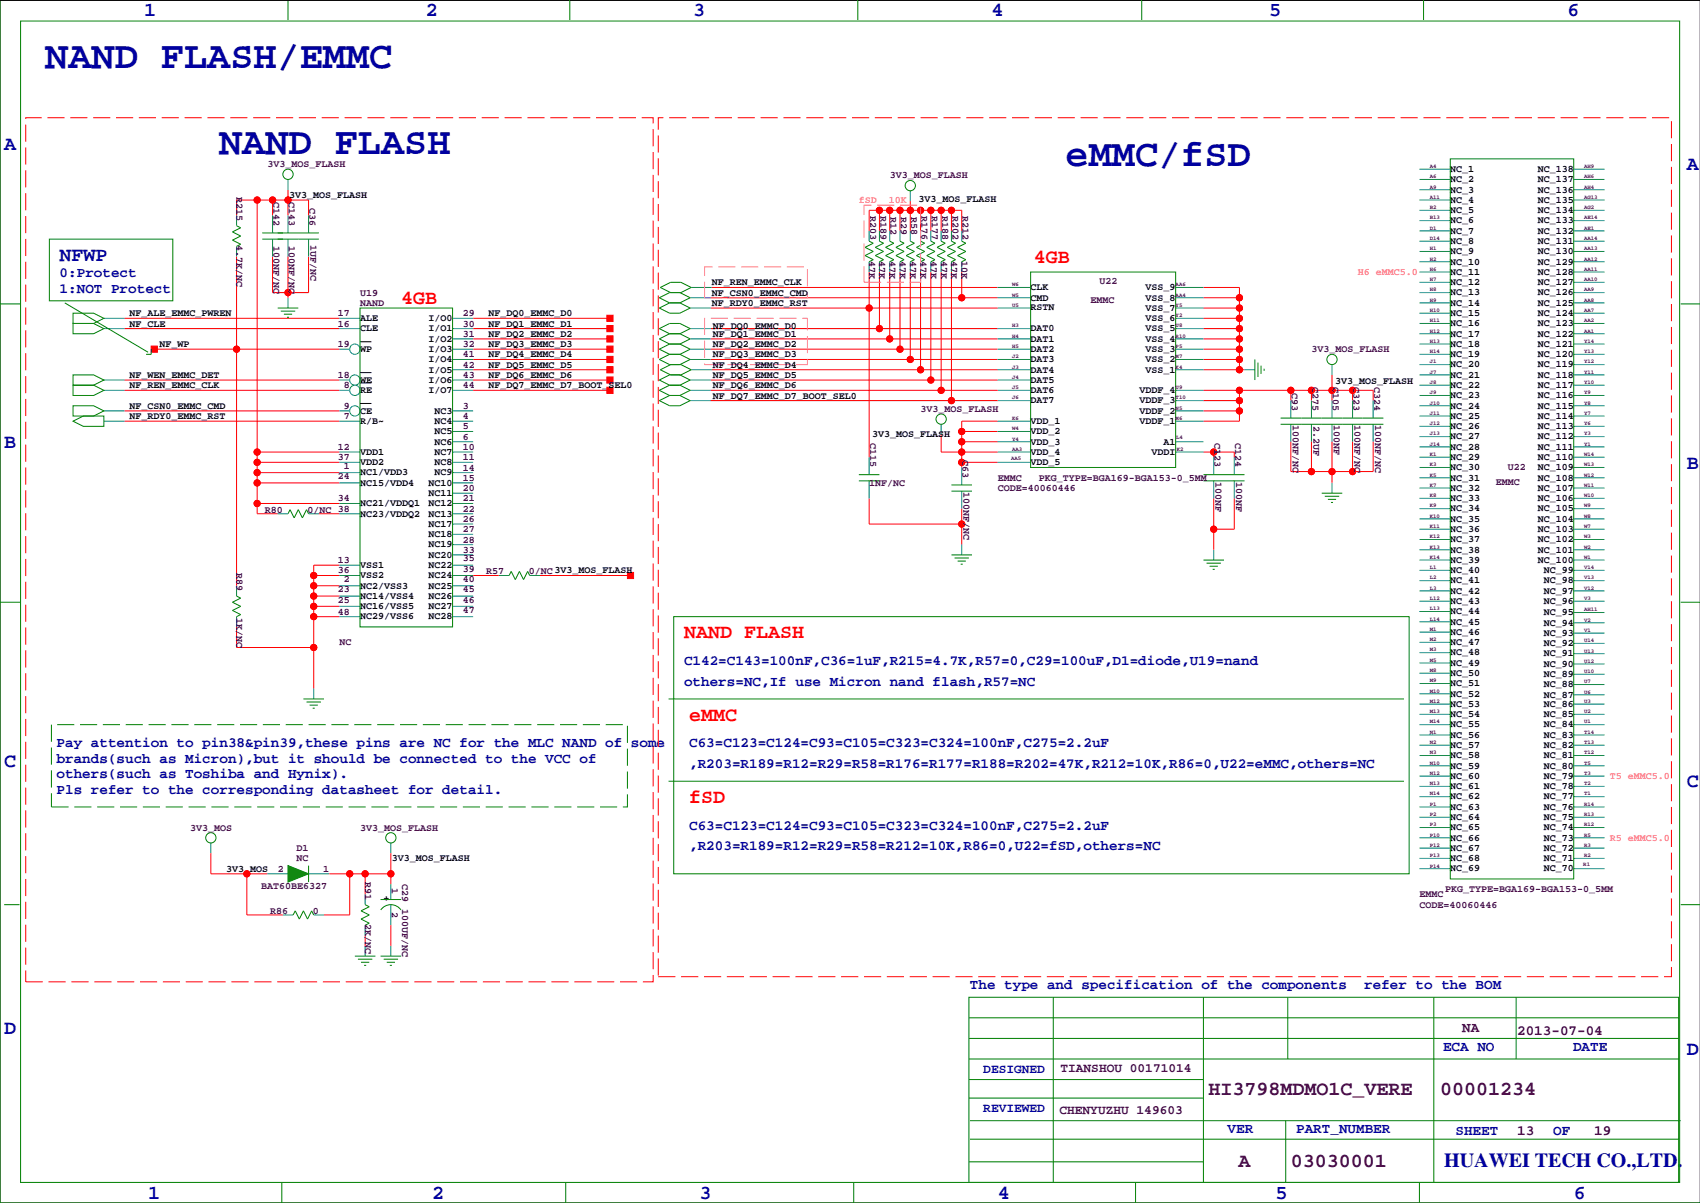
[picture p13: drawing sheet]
<svg xmlns="http://www.w3.org/2000/svg" width="420mm" height="297mm" viewBox="0 0 420 297" stroke-linecap="round" stroke-linejoin="round" font-family="sans-serif">
<defs><g id="words">
<g font-size="9.5" fill="#0000a0">
<text x="11.2" y="16.7">NAND FLASH/EMMC</text>
<text x="54.1" y="38">NAND FLASH</text>
<text x="263.1" y="41.1">eMMC/fSD</text>
</g>
<g font-size="4.9" fill="#0000a0">
<text x="35.6" y="3.9">1</text>
<text x="105.2" y="3.9">2</text>
<text x="171.2" y="3.9">3</text>
<text x="244.9" y="3.9">4</text>
<text x="313.4" y="3.9">5</text>
<text x="387.1" y="3.9">6</text>
<text x="1" y="36.9">A</text>
<text x="416.6" y="42">A</text>
<text x="14.7" y="64.4">NFWP</text>
<text x="1" y="110.6">B</text>
<text x="416.6" y="115.7">B</text>
<text x="1" y="189.3">C</text>
<text x="416.6" y="194.4">C</text>
<text x="1" y="255.4">D</text>
<text x="416.6" y="260.5">D</text>
<text x="356.6" y="288">HUAWEI TECH CO.,LTD.</text>
<text x="36.6" y="296">1</text>
<text x="106.7" y="296">2</text>
<text x="172.7" y="296">3</text>
<text x="246.4" y="296">4</text>
<text x="315" y="296">5</text>
<text x="388.6" y="296">6</text>
</g>
<g font-size="4.9" fill="#f00">
<text x="255.3" y="64.9">4GB</text>
<text x="99.1" y="75">4GB</text>
<text x="168.9" y="157.6">NAND FLASH</text>
<text x="170.2" y="177.9">eMMC</text>
<text x="170.2" y="198.2">fSD</text>
</g>
<g font-size="4.9" fill="#400040">
<text x="298.5" y="270.5">HI3798MDMO1C_VERE</text>
<text x="355.6" y="270.5">00001234</text>
<text x="305.9" y="288.3">A</text>
<text x="318.8" y="288.3">03030001</text>
</g>
<g font-size="3.5" fill="#0000a0">
<text x="14.7" y="68.5">0:Protect</text>
<text x="14.7" y="72.3">1:NOT Protect</text>
<text x="168.9" y="164.2">C142=C143=100nF,C36=1uF,R215=4.7K,R57=0,C29=100uF,D1=diode,U19=nand</text>
<text x="168.9" y="169.3">others=NC,If use Micron nand flash,R57=NC</text>
<text x="14" y="184.6">Pay attention to pin38&amp;pin39,these pins are NC for the MLC NAND of some</text>
<text x="170.2" y="184.6">C63=C123=C124=C93=C105=C323=C324=100nF,C275=2.2uF</text>
<text x="14" y="188.4">brands(such as Micron),but it should be connected to the VCC of</text>
<text x="170.2" y="189.6">,R203=R189=R12=R29=R58=R176=R177=R188=R202=47K,R212=10K,R86=0,U22=eMMC,others=NC</text>
<text x="14" y="192.2">others(such as Toshiba and Hynix).</text>
<text x="14" y="196">Pls refer to the corresponding datasheet for detail.</text>
<text x="170.2" y="204.9">C63=C123=C124=C93=C105=C323=C324=100nF,C275=2.2uF</text>
<text x="170.2" y="210">,R203=R189=R12=R29=R58=R212=10K,R86=0,U22=fSD,others=NC</text>
<text x="239.5" y="244.2">The type and specification of the components</text>
<text x="336.9" y="244.2">refer to the BOM</text>
<text x="356.4" y="259.4">ECA NO</text>
<text x="388.5" y="259.4">DATE</text>
<text x="303.1" y="279.7">VER</text>
<text x="320.1" y="279.7">PART_NUMBER</text>
<text x="359.4" y="280.3">SHEET</text>
<text x="383.5" y="280.3">OF</text>
</g>
<g font-size="3.5" fill="#400040">
<text x="361.1" y="254.9">NA</text>
<text x="374.6" y="255.7">2013-07-04</text>
<text x="374.6" y="280.3">13</text>
<text x="393.7" y="280.3">19</text>
</g>
<g font-size="3.2" fill="#0000a0">
<text x="242.8" y="264.9">DESIGNED</text>
<text x="242.8" y="274.5">REVIEWED</text>
</g>
<g font-size="3.2" fill="#400040">
<text x="261.9" y="264.7">TIANSHOU 00171014</text>
<text x="261.6" y="275.1">CHENYUZHU 149603</text>
</g>
<g font-size="2.5" fill="#400040">
<text x="66" y="41.3">3V3_MOS_FLASH</text>
<text x="219.7" y="44.1">3V3_MOS_FLASH</text>
<text x="58.4" y="48.5" transform="rotate(90 58.4 48.5)">R215</text>
<text x="67.5" y="49.8" transform="rotate(90 67.5 49.8)">C142</text>
<text x="71.3" y="49.8" transform="rotate(90 71.3 49.8)">C143</text>
<text x="76.4" y="51.3" transform="rotate(90 76.4 51.3)">C36</text>
<text x="214.9" y="53.4" transform="rotate(90 214.9 53.4)">R203</text>
<text x="217.4" y="53.4" transform="rotate(90 217.4 53.4)">R189</text>
<text x="219.9" y="53.6" transform="rotate(90 219.9 53.6)">R12</text>
<text x="222.5" y="53.6" transform="rotate(90 222.5 53.6)">R29</text>
<text x="225" y="53.6" transform="rotate(90 225 53.6)">R58</text>
<text x="227.6" y="53.4" transform="rotate(90 227.6 53.4)">R176</text>
<text x="230.1" y="53.4" transform="rotate(90 230.1 53.4)">R177</text>
<text x="232.6" y="53.4" transform="rotate(90 232.6 53.4)">R188</text>
<text x="235.2" y="53.4" transform="rotate(90 235.2 53.4)">R202</text>
<text x="237.7" y="53.4" transform="rotate(90 237.7 53.4)">R212</text>
<text x="58.4" y="60.6" transform="rotate(90 58.4 60.6)">4.7K/NC</text>
<text x="67.5" y="60.8" transform="rotate(90 67.5 60.8)">100NF/NC</text>
<text x="71.3" y="60.8" transform="rotate(90 71.3 60.8)">100NF/NC</text>
<text x="76.7" y="60.6" transform="rotate(90 76.7 60.6)">1UF/NC</text>
<text x="214.6" y="64.4" transform="rotate(90 214.6 64.4)">47K</text>
<text x="217.1" y="64.4" transform="rotate(90 217.1 64.4)">47K</text>
<text x="219.7" y="64.4" transform="rotate(90 219.7 64.4)">47K</text>
<text x="222.2" y="64.4" transform="rotate(90 222.2 64.4)">47K</text>
<text x="224.8" y="64.4" transform="rotate(90 224.8 64.4)">47K</text>
<text x="227.3" y="64.4" transform="rotate(90 227.3 64.4)">47K</text>
<text x="229.8" y="64.4" transform="rotate(90 229.8 64.4)">47K</text>
<text x="232.4" y="64.4" transform="rotate(90 232.4 64.4)">47K</text>
<text x="234.9" y="64.4" transform="rotate(90 234.9 64.4)">47K</text>
<text x="237.5" y="64.4" transform="rotate(90 237.5 64.4)">10K</text>
<text x="271.5" y="70.2">U22</text>
<text x="88.9" y="75.6">NAND</text>
<text x="88.9" y="73">U19</text>
<text x="269.3" y="74.7">EMMC</text>
<text x="83.4" y="80.6">16</text>
<text x="83.4" y="78.1">17</text>
<text x="114.3" y="83.2">31</text>
<text x="114.3" y="80.6">30</text>
<text x="114.3" y="78.1">29</text>
<text x="83.4" y="85.7">19</text>
<text x="114.3" y="88.3">41</text>
<text x="114.3" y="85.7">32</text>
<text x="323.9" y="87">3V3_MOS_FLASH</text>
<text x="83.4" y="93.3">18</text>
<text x="84.9" y="95.9">8</text>
<text x="114.3" y="95.9">44</text>
<text x="114.3" y="93.3">43</text>
<text x="114.3" y="90.8">42</text>
<text x="324.1" y="95.5" transform="rotate(90 324.1 95.5)">C275</text>
<text x="329.2" y="95.5" transform="rotate(90 329.2 95.5)">C105</text>
<text x="334.2" y="95.5" transform="rotate(90 334.2 95.5)">C323</text>
<text x="339.3" y="95.5" transform="rotate(90 339.3 95.5)">C324</text>
<text x="84.9" y="101">9</text>
<text x="114.3" y="101">3</text>
<text x="227.3" y="101.7">3V3_MOS_FLASH</text>
<text x="319" y="97" transform="rotate(90 319 97)">C93</text>
<text x="84.9" y="103.5">7</text>
<text x="114.3" y="106">5</text>
<text x="114.3" y="103.5">4</text>
<text x="319.3" y="105" transform="rotate(90 319.3 105)">100NF/NC</text>
<text x="324.3" y="105.3" transform="rotate(90 324.3 105.3)">2.2UF</text>
<text x="329.4" y="105" transform="rotate(90 329.4 105)">100NF</text>
<text x="334.5" y="105" transform="rotate(90 334.5 105)">100NF/NC</text>
<text x="339.6" y="105" transform="rotate(90 339.6 105)">100NF/NC</text>
<text x="83.4" y="113.7">37</text>
<text x="83.4" y="111.1">12</text>
<text x="114.3" y="113.7">11</text>
<text x="114.3" y="111.1">10</text>
<text x="114.3" y="108.6">6</text>
<text x="214.9" y="109.5" transform="rotate(90 214.9 109.5)">C115</text>
<text x="237.7" y="113.5" transform="rotate(90 237.7 113.5)">C63</text>
<text x="299.9" y="109.5" transform="rotate(90 299.9 109.5)">C123</text>
<text x="305" y="109.5" transform="rotate(90 305 109.5)">C124</text>
<text x="83.4" y="118.3">24</text>
<text x="84.9" y="115.8">1</text>
<text x="114.3" y="118.7">15</text>
<text x="114.3" y="116.2">14</text>
<text x="246.4" y="118.7">EMMC</text>
<text x="256.5" y="118.7">PKG_TYPE=BGA169-BGA153-0_5MM</text>
<text x="300.2" y="119" transform="rotate(90 300.2 119)">100NF</text>
<text x="305.3" y="119" transform="rotate(90 305.3 119)">100NF</text>
<text x="369.4" y="119.7">EMMC</text>
<text x="372.4" y="115.9">U22</text>
<text x="83.4" y="123.8">34</text>
<text x="114.3" y="123.8">21</text>
<text x="114.3" y="121.3">20</text>
<text x="214.6" y="120">1NF/NC</text>
<text x="238" y="121.5" transform="rotate(90 238 121.5)">100NF/NC</text>
<text x="246.4" y="121.3">CODE=40060446</text>
<text x="65.4" y="126.6">R80</text>
<text x="75.9" y="126.6">0/NC 38</text>
<text x="114.3" y="131.4">27</text>
<text x="114.3" y="128.9">26</text>
<text x="114.3" y="126.4">22</text>
<text x="114.3" y="136.5">33</text>
<text x="114.3" y="134">28</text>
<text x="58.4" y="141.5" transform="rotate(90 58.4 141.5)">R89</text>
<text x="83.4" y="141.6">36</text>
<text x="83.4" y="139.1">13</text>
<text x="84.9" y="143.7">2</text>
<text x="114.3" y="143.7">40</text>
<text x="114.3" y="141.2">39</text>
<text x="114.3" y="138.6">35</text>
<text x="120" y="141.8">R57</text>
<text x="130.6" y="141.8">0/NC 3V3_MOS_FLASH</text>
<text x="83.4" y="148.8">25</text>
<text x="83.4" y="146.3">23</text>
<text x="114.3" y="148.8">46</text>
<text x="114.3" y="146.3">45</text>
<text x="58.4" y="152.5" transform="rotate(90 58.4 152.5)">1K/NC</text>
<text x="83.4" y="151.8">48</text>
<text x="114.3" y="151.3">47</text>
<text x="83.8" y="159.4">NC</text>
<text x="47" y="205.1">3V3_MOS</text>
<text x="88.9" y="205.1">3V3_MOS_FLASH</text>
<text x="68.6" y="215.3">2</text>
<text x="73.2" y="210.2">D1</text>
<text x="73.2" y="212.7">NC</text>
<text x="79.8" y="215.3">1</text>
<text x="64.5" y="219.6">BAT60BE6327</text>
<text x="90.1" y="217.7" transform="rotate(90 90.1 217.7)">R91</text>
<text x="96.7" y="219.4" transform="rotate(90 96.7 219.4)">1</text>
<text x="99.3" y="218.3" transform="rotate(90 99.3 218.3)">C29</text>
<text x="350.5" y="221.6">EMMC</text>
<text x="356.9" y="220.3">PKG_TYPE=BGA169-BGA153-0_5MM</text>
<text x="66.7" y="225.7">R86</text>
<text x="77.2" y="225.7">0</text>
<text x="96.7" y="225.2" transform="rotate(90 96.7 225.2)">2</text>
<text x="99.3" y="224.4" transform="rotate(90 99.3 224.4)">100UF/NC</text>
<text x="350.5" y="224.1">CODE=40060446</text>
<text x="90.1" y="228.2" transform="rotate(90 90.1 228.2)">2K/NC</text>
</g>
<g font-size="2.5">
<text x="358.1" y="42.5">NC_1</text>
<text x="358.1" y="45">NC_2</text>
<text x="358.1" y="47.5">NC_3</text>
<text x="379.7" y="47.5">NC_136</text>
<text x="379.7" y="45">NC_137</text>
<text x="379.7" y="42.5">NC_138</text>
<text x="71.4" y="48.9">3V3_MOS_FLASH</text>
<text x="226.8" y="49.9">3V3_MOS_FLASH</text>
<text x="358.1" y="50.1">NC_4</text>
<text x="358.1" y="52.6">NC_5</text>
<text x="379.7" y="52.6">NC_134</text>
<text x="379.7" y="50.1">NC_135</text>
<text x="358.1" y="55.2">NC_6</text>
<text x="358.1" y="57.7">NC_7</text>
<text x="379.7" y="57.7">NC_132</text>
<text x="379.7" y="55.2">NC_133</text>
<text x="358.1" y="60.2">NC_8</text>
<text x="358.1" y="62.8">NC_9</text>
<text x="358.1" y="65.3">NC_10</text>
<text x="379.7" y="65.3">NC_129</text>
<text x="379.7" y="62.8">NC_130</text>
<text x="379.7" y="60.2">NC_131</text>
<text x="175.8" y="70.5">NF_REN_EMMC_CLK</text>
<text x="254.5" y="71.7">CLK</text>
<text x="282.9" y="71.7">VSS_9</text>
<text x="358.1" y="67.9">NC_11</text>
<text x="358.1" y="70.4">NC_12</text>
<text x="379.7" y="70.4">NC_127</text>
<text x="379.7" y="67.9">NC_128</text>
<text x="175.8" y="75.6">NF_RDY0_EMMC_RST</text>
<text x="175.8" y="73">NF_CSN0_EMMC_CMD</text>
<text x="254.5" y="74.2">CMD</text>
<text x="254.5" y="76.5">RSTN</text>
<text x="282.9" y="76.8">VSS_7</text>
<text x="282.9" y="74.2">VSS_8</text>
<text x="358.1" y="72.9">NC_13</text>
<text x="358.1" y="75.5">NC_14</text>
<text x="379.7" y="75.5">NC_125</text>
<text x="379.7" y="72.9">NC_126</text>
<text x="32" y="78.1">NF_ALE_EMMC_PWREN</text>
<text x="32" y="80.6">NF_CLE</text>
<text x="88.9" y="81.8">CLE</text>
<text x="88.9" y="79.3">ALE</text>
<text x="105.8" y="81.8">I/O1</text>
<text x="105.8" y="79.3">I/O0</text>
<text x="120.6" y="83.2">NF_DQ2_EMMC_D2</text>
<text x="120.6" y="80.6">NF_DQ1_EMMC_D1</text>
<text x="120.6" y="78.1">NF_DQ0_EMMC_D0</text>
<text x="176" y="83.2">NF_DQ1_EMMC_D1</text>
<text x="176" y="81.1">NF_DQ0_EMMC_D0</text>
<text x="254.5" y="81.8">DAT0</text>
<text x="282.9" y="81.8">VSS_5</text>
<text x="282.9" y="79.3">VSS_6</text>
<text x="358.1" y="78">NC_15</text>
<text x="358.1" y="80.6">NC_16</text>
<text x="358.1" y="83.1">NC_17</text>
<text x="379.7" y="83.1">NC_122</text>
<text x="379.7" y="80.6">NC_123</text>
<text x="379.7" y="78">NC_124</text>
<text x="39.4" y="85.7">NF_WP</text>
<text x="88.9" y="86.9">WP</text>
<text x="105.8" y="89.5">I/O4</text>
<text x="105.8" y="86.9">I/O3</text>
<text x="105.8" y="84.4">I/O2</text>
<text x="120.6" y="88.3">NF_DQ4_EMMC_D4</text>
<text x="120.6" y="85.7">NF_DQ3_EMMC_D3</text>
<text x="176" y="88.3">NF_DQ3_EMMC_D3</text>
<text x="176" y="85.7">NF_DQ2_EMMC_D2</text>
<text x="254.5" y="84.4">DAT1</text>
<text x="254.5" y="86.9">DAT2</text>
<text x="254.5" y="89.5">DAT3</text>
<text x="282.9" y="89.5">VSS_2</text>
<text x="282.9" y="86.9">VSS_3</text>
<text x="282.9" y="84.4">VSS_4</text>
<text x="358.1" y="85.6">NC_18</text>
<text x="358.1" y="88.2">NC_19</text>
<text x="379.7" y="88.2">NC_120</text>
<text x="379.7" y="85.6">NC_121</text>
<text x="32" y="93.3">NF_WEN_EMMC_DET</text>
<text x="32" y="95.9">NF_REN_EMMC_CLK</text>
<text x="88.9" y="94.5">WE</text>
<text x="105.8" y="94.5">I/O6</text>
<text x="105.8" y="92">I/O5</text>
<text x="120.6" y="93.3">NF_DQ6_EMMC_D6</text>
<text x="120.6" y="95.9">NF_DQ7_EMMC_D7_BOOT_SEL0</text>
<text x="120.6" y="90.8">NF_DQ5_EMMC_D5</text>
<text x="176" y="95.9">NF_DQ6_EMMC_D6</text>
<text x="176" y="90.8">NF_DQ4_EMMC_D4</text>
<text x="176" y="93.3">NF_DQ5_EMMC_D5</text>
<text x="254.5" y="92">DAT4</text>
<text x="254.5" y="94.5">DAT5</text>
<text x="282.9" y="92">VSS_1</text>
<text x="329.7" y="94.9">3V3_MOS_FLASH</text>
<text x="358.1" y="90.7">NC_20</text>
<text x="358.1" y="93.3">NC_21</text>
<text x="358.1" y="95.8">NC_22</text>
<text x="379.7" y="95.8">NC_117</text>
<text x="379.7" y="93.3">NC_118</text>
<text x="379.7" y="90.7">NC_119</text>
<text x="32" y="101">NF_CSN0_EMMC_CMD</text>
<text x="88.9" y="97.1">RE</text>
<text x="105.8" y="97.1">I/O7</text>
<text x="176" y="98.4">NF_DQ7_EMMC_D7_BOOT_SEL0</text>
<text x="254.5" y="97.1">DAT6</text>
<text x="254.5" y="99.6">DAT7</text>
<text x="281.4" y="99.6">VDDF_3</text>
<text x="281.4" y="97.1">VDDF_4</text>
<text x="358.1" y="98.3">NC_23</text>
<text x="358.1" y="100.9">NC_24</text>
<text x="379.7" y="100.9">NC_115</text>
<text x="379.7" y="98.3">NC_116</text>
<text x="32" y="103.5">NF_RDY0_EMMC_RST</text>
<text x="88.9" y="104.7">R/B~</text>
<text x="88.9" y="102.2">CE</text>
<text x="107.3" y="107.2">NC5</text>
<text x="107.3" y="104.7">NC4</text>
<text x="107.3" y="102.2">NC3</text>
<text x="215.4" y="107.8">3V3_MOS_FLASH</text>
<text x="254.5" y="107.2">VDD_2</text>
<text x="254.5" y="104.7">VDD_1</text>
<text x="281.4" y="104.7">VDDF_1</text>
<text x="281.4" y="102.2">VDDF_2</text>
<text x="358.1" y="103.4">NC_25</text>
<text x="358.1" y="106">NC_26</text>
<text x="379.7" y="106">NC_113</text>
<text x="379.7" y="103.4">NC_114</text>
<text x="88.9" y="112.3">VDD1</text>
<text x="107.3" y="112.3">NC7</text>
<text x="107.3" y="109.8">NC6</text>
<text x="254.5" y="112.3">VDD_4</text>
<text x="254.5" y="109.8">VDD_3</text>
<text x="284.4" y="112.3">VDDI</text>
<text x="287.4" y="109.8">A1</text>
<text x="358.1" y="108.5">NC_27</text>
<text x="358.1" y="111">NC_28</text>
<text x="358.1" y="113.6">NC_29</text>
<text x="379.7" y="113.6">NC_110</text>
<text x="379.7" y="111">NC_111</text>
<text x="379.7" y="108.5">NC_112</text>
<text x="88.9" y="114.9">VDD2</text>
<text x="88.9" y="117.4">NC1/VDD3</text>
<text x="88.9" y="119.9">NC15/VDD4</text>
<text x="105.8" y="119.9">NC10</text>
<text x="107.3" y="117.4">NC9</text>
<text x="107.3" y="114.9">NC8</text>
<text x="254.5" y="114.9">VDD_5</text>
<text x="358.1" y="116.1">NC_30</text>
<text x="358.1" y="118.7">NC_31</text>
<text x="379.7" y="118.7">NC_108</text>
<text x="379.7" y="116.1">NC_109</text>
<text x="88.9" y="125">NC21/VDDQ1</text>
<text x="105.8" y="125">NC12</text>
<text x="105.8" y="122.5">NC11</text>
<text x="358.1" y="121.2">NC_32</text>
<text x="358.1" y="123.7">NC_33</text>
<text x="379.7" y="123.7">NC_106</text>
<text x="379.7" y="121.2">NC_107</text>
<text x="88.9" y="127.6">NC23/VDDQ2</text>
<text x="105.8" y="130.1">NC17</text>
<text x="105.8" y="127.6">NC13</text>
<text x="358.1" y="126.3">NC_34</text>
<text x="358.1" y="128.8">NC_35</text>
<text x="358.1" y="131.4">NC_36</text>
<text x="379.7" y="131.4">NC_103</text>
<text x="379.7" y="128.8">NC_104</text>
<text x="379.7" y="126.3">NC_105</text>
<text x="105.8" y="137.7">NC20</text>
<text x="105.8" y="135.2">NC19</text>
<text x="105.8" y="132.6">NC18</text>
<text x="358.1" y="133.9">NC_37</text>
<text x="358.1" y="136.4">NC_38</text>
<text x="379.7" y="136.4">NC_101</text>
<text x="379.7" y="133.9">NC_102</text>
<text x="88.9" y="142.8">VSS2</text>
<text x="88.9" y="140.3">VSS1</text>
<text x="105.8" y="140.3">NC22</text>
<text x="105.8" y="142.8">NC24</text>
<text x="358.1" y="139">NC_39</text>
<text x="358.1" y="141.5">NC_40</text>
<text x="379.7" y="139">NC_100</text>
<text x="381.2" y="141.5">NC_99</text>
<text x="88.9" y="147.9">NC14/VSS4</text>
<text x="88.9" y="145.3">NC2/VSS3</text>
<text x="105.8" y="145.3">NC25</text>
<text x="105.8" y="147.9">NC26</text>
<text x="358.1" y="144.1">NC_41</text>
<text x="358.1" y="146.6">NC_42</text>
<text x="358.1" y="149.1">NC_43</text>
<text x="381.2" y="149.1">NC_96</text>
<text x="381.2" y="146.6">NC_97</text>
<text x="381.2" y="144.1">NC_98</text>
<text x="88.9" y="153">NC29/VSS6</text>
<text x="88.9" y="150.4">NC16/VSS5</text>
<text x="105.8" y="150.4">NC27</text>
<text x="105.8" y="153">NC28</text>
<text x="358.1" y="151.7">NC_44</text>
<text x="358.1" y="154.2">NC_45</text>
<text x="381.2" y="154.5">NC_94</text>
<text x="381.2" y="151.9">NC_95</text>
<text x="358.1" y="156.8">NC_46</text>
<text x="358.1" y="159.3">NC_47</text>
<text x="358.1" y="161.8">NC_48</text>
<text x="381.2" y="159.6">NC_92</text>
<text x="381.2" y="157">NC_93</text>
<text x="358.1" y="164.4">NC_49</text>
<text x="358.1" y="166.9">NC_50</text>
<text x="381.2" y="167.2">NC_89</text>
<text x="381.2" y="164.6">NC_90</text>
<text x="381.2" y="162.1">NC_91</text>
<text x="358.1" y="169.5">NC_51</text>
<text x="358.1" y="172">NC_52</text>
<text x="381.2" y="172.3">NC_87</text>
<text x="381.2" y="169.7">NC_88</text>
<text x="358.1" y="174.5">NC_53</text>
<text x="358.1" y="177.1">NC_54</text>
<text x="358.1" y="179.6">NC_55</text>
<text x="381.2" y="179.6">NC_84</text>
<text x="381.2" y="177.1">NC_85</text>
<text x="381.2" y="174.5">NC_86</text>
<text x="358.1" y="182.2">NC_56</text>
<text x="358.1" y="184.7">NC_57</text>
<text x="381.2" y="184.7">NC_82</text>
<text x="381.2" y="182.2">NC_83</text>
<text x="358.1" y="187.2">NC_58</text>
<text x="358.1" y="189.8">NC_59</text>
<text x="381.2" y="189.8">NC_80</text>
<text x="381.2" y="187.2">NC_81</text>
<text x="358.1" y="192.3">NC_60</text>
<text x="358.1" y="194.9">NC_61</text>
<text x="358.1" y="197.4">NC_62</text>
<text x="381.2" y="197.4">NC_77</text>
<text x="381.2" y="194.9">NC_78</text>
<text x="381.2" y="192.3">NC_79</text>
<text x="358.1" y="199.9">NC_63</text>
<text x="358.1" y="202.5">NC_64</text>
<text x="381.2" y="202.5">NC_75</text>
<text x="381.2" y="199.9">NC_76</text>
<text x="358.1" y="205">NC_65</text>
<text x="358.1" y="207.6">NC_66</text>
<text x="381.2" y="207.6">NC_73</text>
<text x="381.2" y="205">NC_74</text>
<text x="55.9" y="215.3">3V3_MOS</text>
<text x="96.8" y="212.7">3V3_MOS_FLASH</text>
<text x="358.1" y="210.1">NC_67</text>
<text x="358.1" y="212.6">NC_68</text>
<text x="358.1" y="215.2">NC_69</text>
<text x="381.2" y="212.6">NC_71</text>
<text x="381.2" y="210.1">NC_72</text>
<text x="381.2" y="215.2">NC_70</text>
<text x="94.7" y="222.4">+</text>
</g>
<g font-size="2.5" fill="#f0f">
<text x="212.1" y="50.2">fSD</text>
<text x="219.5" y="50.2">10K</text>
<text x="335.3" y="67.9">H6 eMMC5.0</text>
<text x="397.5" y="192.4">T5 eMMC5.0</text>
<text x="397.5" y="207.6">R5 eMMC5.0</text>
</g>
<g font-size="1.4" fill="#400040">
<text x="353.1" y="41.5">A4</text>
<text x="391.2" y="41.5">AH9</text>
<text x="353.1" y="44">A6</text>
<text x="353.1" y="46.6">A9</text>
<text x="391.2" y="46.6">AH4</text>
<text x="391.2" y="44">AH6</text>
<text x="353.1" y="49.1">A11</text>
<text x="353.1" y="51.6">B2</text>
<text x="391.2" y="51.6">AG2</text>
<text x="391.2" y="49.1">AG13</text>
<text x="353.1" y="54.2">B13</text>
<text x="353.1" y="56.7">D1</text>
<text x="353.1" y="59.3">D14</text>
<text x="391.2" y="59.3">AA14</text>
<text x="391.2" y="56.7">AE1</text>
<text x="391.2" y="54.2">AE14</text>
<text x="353.1" y="61.8">H1</text>
<text x="353.1" y="64.3">H2</text>
<text x="391.2" y="64.3">AA12</text>
<text x="391.2" y="61.8">AA13</text>
<text x="249.9" y="70.7">W6</text>
<text x="290.3" y="70.7">AA6</text>
<text x="353.1" y="66.9">H6</text>
<text x="353.1" y="69.4">H7</text>
<text x="353.1" y="72">H8</text>
<text x="391.2" y="72">AA9</text>
<text x="391.2" y="69.4">AA10</text>
<text x="391.2" y="66.9">AA11</text>
<text x="249.9" y="73.2">W5</text>
<text x="249.9" y="75.8">U5</text>
<text x="290.3" y="75.8">Y5</text>
<text x="290.3" y="73.2">AA4</text>
<text x="353.1" y="74.5">H9</text>
<text x="353.1" y="77">H10</text>
<text x="391.2" y="77">AA7</text>
<text x="391.2" y="74.5">AA8</text>
<text x="249.9" y="80.9">H3</text>
<text x="249.9" y="83.4">H4</text>
<text x="290.3" y="83.4">R10</text>
<text x="290.3" y="80.9">U8</text>
<text x="290.3" y="78.3">Y2</text>
<text x="353.1" y="79.6">H11</text>
<text x="353.1" y="82.1">H12</text>
<text x="391.2" y="82.1">AA1</text>
<text x="391.2" y="79.6">AA2</text>
<text x="249.9" y="85.9">H5</text>
<text x="249.9" y="88.5">J2</text>
<text x="290.3" y="88.5">M7</text>
<text x="290.3" y="85.9">P5</text>
<text x="353.1" y="84.7">H13</text>
<text x="353.1" y="87.2">H14</text>
<text x="353.1" y="89.7">J1</text>
<text x="391.2" y="89.7">Y12</text>
<text x="391.2" y="87.2">Y13</text>
<text x="391.2" y="84.7">Y14</text>
<text x="249.9" y="91">J3</text>
<text x="249.9" y="93.6">J4</text>
<text x="290.3" y="91">K4</text>
<text x="353.1" y="92.3">J7</text>
<text x="353.1" y="94.8">J8</text>
<text x="391.2" y="94.8">Y10</text>
<text x="391.2" y="92.3">Y11</text>
<text x="249.9" y="96.1">J5</text>
<text x="249.9" y="98.6">J6</text>
<text x="290.3" y="101.2">N5</text>
<text x="290.3" y="98.6">T10</text>
<text x="290.3" y="96.1">U9</text>
<text x="353.1" y="97.4">J9</text>
<text x="353.1" y="99.9">J10</text>
<text x="391.2" y="99.9">Y8</text>
<text x="391.2" y="97.4">Y9</text>
<text x="249.9" y="106.3">W4</text>
<text x="249.9" y="103.7">K6</text>
<text x="290.3" y="103.7">M6</text>
<text x="353.1" y="102.4">J11</text>
<text x="353.1" y="105">J12</text>
<text x="353.1" y="107.5">J13</text>
<text x="391.2" y="107.5">Y3</text>
<text x="391.2" y="105">Y6</text>
<text x="391.2" y="102.4">Y7</text>
<text x="249.7" y="113.6">AA5</text>
<text x="249.9" y="111.3">AA3</text>
<text x="249.9" y="108.8">Y4</text>
<text x="290.4" y="108.5">L4</text>
<text x="290.6" y="111.3">K2</text>
<text x="353.1" y="110.1">J14</text>
<text x="353.1" y="112.6">K1</text>
<text x="391.2" y="112.6">W14</text>
<text x="391.2" y="110.1">Y1</text>
<text x="353.1" y="115.1">K3</text>
<text x="353.1" y="117.7">K5</text>
<text x="391.2" y="117.7">W12</text>
<text x="391.2" y="115.1">W13</text>
<text x="353.1" y="120.2">K7</text>
<text x="353.1" y="122.8">K8</text>
<text x="353.1" y="125.3">K9</text>
<text x="391.2" y="125.3">W9</text>
<text x="391.2" y="122.8">W10</text>
<text x="391.2" y="120.2">W11</text>
<text x="353.1" y="127.8">K10</text>
<text x="353.1" y="130.4">K11</text>
<text x="391.2" y="130.4">W7</text>
<text x="391.2" y="127.8">W8</text>
<text x="353.1" y="132.9">K12</text>
<text x="353.1" y="135.5">K13</text>
<text x="391.2" y="135.5">W2</text>
<text x="391.2" y="132.9">W3</text>
<text x="353.1" y="138">K14</text>
<text x="353.1" y="140.5">L1</text>
<text x="353.1" y="143.1">L2</text>
<text x="391.2" y="143.1">V13</text>
<text x="391.2" y="140.5">V14</text>
<text x="391.2" y="138">W1</text>
<text x="353.1" y="145.6">L3</text>
<text x="353.1" y="148.2">L12</text>
<text x="391.2" y="148.2">V3</text>
<text x="391.2" y="145.6">V12</text>
<text x="353.1" y="150.7">L13</text>
<text x="353.1" y="153.2">L14</text>
<text x="353.1" y="155.8">M1</text>
<text x="391.2" y="153.5">V2</text>
<text x="391.2" y="151">AH11</text>
<text x="353.1" y="158.3">M2</text>
<text x="353.1" y="160.9">M3</text>
<text x="391.2" y="161.1">U13</text>
<text x="391.2" y="158.6">U14</text>
<text x="391.2" y="156">V1</text>
<text x="353.1" y="163.4">M5</text>
<text x="353.1" y="165.9">M8</text>
<text x="391.2" y="166.2">U10</text>
<text x="391.2" y="163.7">U12</text>
<text x="353.1" y="168.5">M9</text>
<text x="353.1" y="171">M10</text>
<text x="353.1" y="173.6">M12</text>
<text x="391.2" y="173.6">U3</text>
<text x="391.2" y="171.3">U6</text>
<text x="391.2" y="168.7">U7</text>
<text x="353.1" y="176.1">M13</text>
<text x="353.1" y="178.6">M14</text>
<text x="391.2" y="178.6">U1</text>
<text x="391.2" y="176.1">U2</text>
<text x="353.1" y="181.2">N1</text>
<text x="353.1" y="183.7">N2</text>
<text x="391.2" y="183.7">T13</text>
<text x="391.2" y="181.2">T14</text>
<text x="353.1" y="186.3">N3</text>
<text x="353.1" y="188.8">N10</text>
<text x="353.1" y="191.3">N12</text>
<text x="391.2" y="191.3">T3</text>
<text x="391.2" y="188.8">T5</text>
<text x="391.2" y="186.3">T12</text>
<text x="353.1" y="193.9">N13</text>
<text x="353.1" y="196.4">N14</text>
<text x="391.2" y="196.4">T1</text>
<text x="391.2" y="193.9">T2</text>
<text x="353.1" y="199">P1</text>
<text x="353.1" y="201.5">P2</text>
<text x="391.2" y="201.5">R13</text>
<text x="391.2" y="199">R14</text>
<text x="353.1" y="204">P3</text>
<text x="353.1" y="206.6">P10</text>
<text x="353.1" y="209.1">P12</text>
<text x="391.2" y="209.1">R3</text>
<text x="391.2" y="206.6">R5</text>
<text x="391.2" y="204">R12</text>
<text x="353.1" y="211.7">P13</text>
<text x="353.1" y="214.2">P14</text>
<text x="391" y="213.9">R1</text>
<text x="391.2" y="211.7">R2</text>
</g>
</g></defs>
<path d="M419.9 .1h-419.9v296.9h419.9M88.9 99.6h2.8M88.9 94.5h2.8M88.9 92h2.8M88.9 84.4h2.8" fill="none" stroke="#000" stroke-width=".25"/>
<g fill="none" stroke="#f00" stroke-width=".25">
<path d="M58.4 53.2v-3.8h17.8v3.8M63.5 49.4v77.5h5.1M67.3 49.4v3.8M71.1 46.8v6.4M214.6 57v-5.1h22.9v5.1M217.2 51.9v5.1M219.7 51.9v5.1M222.2 51.9v5.1M224.8 49.6v7.4M227.3 51.9v5.1M229.9 51.9v5.1M232.4 51.9v5.1"/>
<path d="M234.9 51.9v5.1M30.7 78.6h53.1M58.4 63.4v81.2M67.3 63.4v8.8h8.9v-8.8M71.1 63.4v10.1M116.8 78.6h33.8M175.5 73.5h70.9M175.5 76.1h70.9M175.8 71h70.6M214.6 67.2v45.7M217.2 67.2v13.9M219.7 67.2v16.5"/>
<path d="M222.2 67.2v19M224.8 67.2v21.6M227.3 67.2v24.1M229.9 67.2v26.6M232.4 67.2v29.2M234.9 67.2v31.7M237.5 67.2v6.3M297.2 78.6h8.9M297.2 71h8.9v20.3M297.2 73.5h8.9M297.2 76.1h8.9M30.7 96.4h53.1"/>
<path d="M30.7 93.8h53.1M30.7 81.1h53.1M38.1 86.2h45.7M116.8 96.4h33.8M116.8 93.8h33.8M116.8 81.1h33.8M116.8 86.2h33.8M116.8 88.8h33.8M116.8 91.3h33.8M116.8 83.7h33.8M175.5 96.4h70.9M175.5 93.8h70.9"/>
<path d="M175.5 81.1h70.9M175.5 98.9h70.9M175.5 86.2h70.9M175.5 88.8h70.9M175.5 83.7h70.9M175.8 91.3h70.6M297.2 96.4h41.9v2.5M297.2 81.1h8.9M297.2 98.9h8.9M297.2 86.2h8.9M297.2 88.8h8.9M297.2 91.3h10.1"/>
<path d="M297.2 83.7h8.9M306.1 96.4v7.6h-8.9M318.8 96.4v2.5M323.8 96.4v2.5M328.9 92.6v6.3M334 96.4v2.5M30.7 104h53.1M30.7 101.5h53.1M63.5 119.2h20.3M63.5 116.7h20.3M63.5 111.6h20.3M63.5 114.2h20.3"/>
<path d="M232.4 107.3v4.3h14M237.5 114.2h8.9M237.5 109.1h8.9M237.5 106.5h8.9M246.4 104h-8.9v11.4M297.2 111.6h7.6v1.3M297.2 101.5h8.9M299.7 111.6v1.3M318.8 109.1v7.3h20.3v-7.3M323.8 109.1v7.3M328.9 109.1v10.1M334 109.1v7.3"/>
<path d="M63.5 124.3h20.3M78.7 126.9h5.1M83.8 139.6h-6.3v30.4M214.6 123v6.4h22.9M237.5 125.6v8.9M299.7 123v12.7M304.8 123v7.7h-5.1M58.4 154.8v5.1h19.1M77.5 152.3h6.3M77.5 149.7h6.3M77.5 147.2h6.3M77.5 144.6h6.3"/>
<path d="M77.5 142.1h6.3M116.8 142.1h6.4M133.3 142.1h22.4M52.1 210.7v5.1h13.9M61 215.8v10.1h8.8M81.3 215.8h15.2M86.4 215.8v10.1h-6.4M90.2 215.8v5M96.5 210.7v7.6M90.2 231v2.5M96.5 228.5v5"/>
<circle cx="63.5" cy="49.4" r=".76"/>
<circle cx="67.3" cy="49.4" r=".76"/>
<circle cx="71.1" cy="49.4" r=".76"/>
<circle cx="217.2" cy="51.9" r=".76"/>
<circle cx="219.7" cy="51.9" r=".76"/>
<circle cx="222.3" cy="51.9" r=".76"/>
<circle cx="224.8" cy="51.9" r=".76"/>
<circle cx="227.3" cy="51.9" r=".76"/>
<circle cx="229.9" cy="51.9" r=".76"/>
<circle cx="232.4" cy="51.9" r=".76"/>
<circle cx="235" cy="51.9" r=".76"/>
<circle cx="71.1" cy="72.2" r=".76"/>
<circle cx="214.6" cy="76.1" r=".76"/>
<circle cx="237.5" cy="73.5" r=".76"/>
<circle cx="306.1" cy="78.6" r=".76"/>
<circle cx="306.1" cy="73.5" r=".76"/>
<circle cx="306.1" cy="76.1" r=".76"/>
<circle cx="58.4" cy="86.2" r=".76"/>
<circle cx="217.2" cy="81.1" r=".76"/>
<circle cx="219.7" cy="83.7" r=".76"/>
<circle cx="222.3" cy="86.2" r=".76"/>
<circle cx="224.8" cy="88.8" r=".76"/>
<circle cx="227.3" cy="91.3" r=".76"/>
<circle cx="229.9" cy="93.8" r=".76"/>
<circle cx="232.4" cy="96.4" r=".76"/>
<circle cx="235" cy="98.9" r=".76"/>
<circle cx="306.1" cy="96.4" r=".76"/>
<circle cx="306.1" cy="83.7" r=".76"/>
<circle cx="306.1" cy="91.3" r=".76"/>
<circle cx="306.1" cy="98.9" r=".76"/>
<circle cx="306.1" cy="86.2" r=".76"/>
<circle cx="306.1" cy="88.8" r=".76"/>
<circle cx="306.1" cy="81.1" r=".76"/>
<circle cx="318.8" cy="96.4" r=".76"/>
<circle cx="323.9" cy="96.4" r=".76"/>
<circle cx="328.9" cy="96.4" r=".76"/>
<circle cx="334" cy="96.4" r=".76"/>
<circle cx="63.5" cy="111.6" r=".76"/>
<circle cx="63.5" cy="119.2" r=".76"/>
<circle cx="63.5" cy="114.2" r=".76"/>
<circle cx="63.5" cy="116.7" r=".76"/>
<circle cx="237.5" cy="109.1" r=".76"/>
<circle cx="237.5" cy="111.6" r=".76"/>
<circle cx="237.5" cy="114.2" r=".76"/>
<circle cx="237.5" cy="106.5" r=".76"/>
<circle cx="299.7" cy="111.6" r=".76"/>
<circle cx="306.1" cy="101.5" r=".76"/>
<circle cx="323.9" cy="116.4" r=".76"/>
<circle cx="328.9" cy="116.4" r=".76"/>
<circle cx="334" cy="116.4" r=".76"/>
<circle cx="63.5" cy="124.3" r=".76"/>
<circle cx="237.5" cy="129.4" r=".76"/>
<circle cx="299.7" cy="130.7" r=".76"/>
<circle cx="77.5" cy="149.7" r=".76"/>
<circle cx="77.5" cy="152.3" r=".76"/>
<circle cx="77.5" cy="144.6" r=".76"/>
<circle cx="77.5" cy="159.9" r=".76"/>
<circle cx="77.5" cy="147.2" r=".76"/>
<circle cx="77.5" cy="142.1" r=".76"/>
<circle cx="61" cy="215.8" r=".76"/>
<circle cx="86.4" cy="215.8" r=".76"/>
<circle cx="90.2" cy="215.8" r=".76"/>
<circle cx="96.5" cy="215.8" r=".76"/>
</g>
<g fill="#f00" stroke="#f00" stroke-width=".25">
<path d="M154.9 141.3h1.6v1.6h-1.6z" fill-rule="evenodd"/>
<path d="M149.9 77.8h1.5v1.6h-1.5z" fill-rule="evenodd"/>
<path d="M149.9 80.4h1.5v1.5h-1.5z" fill-rule="evenodd"/>
<path d="M149.9 82.9h1.5v1.5h-1.5z" fill-rule="evenodd"/>
<path d="M149.9 85.5h1.5v1.5h-1.5z" fill-rule="evenodd"/>
<path d="M149.9 88h1.5v1.5h-1.5z" fill-rule="evenodd"/>
<path d="M149.9 90.5h1.5v1.6h-1.5z" fill-rule="evenodd"/>
<path d="M149.9 95.6h1.5v1.5h-1.5z" fill-rule="evenodd"/>
<path d="M37.3 85.5h1.6v1.5h-1.6z" fill-rule="evenodd"/>
<path d="M149.9 93.1h1.5v1.5h-1.5z" fill-rule="evenodd"/>
<circle cx="77.5" cy="152.3" r=".76"/>
<circle cx="77.5" cy="149.7" r=".76"/>
<circle cx="77.5" cy="147.2" r=".76"/>
<circle cx="77.5" cy="144.6" r=".76"/>
<circle cx="77.5" cy="142.1" r=".76"/>
<circle cx="77.5" cy="159.9" r=".76"/>
<circle cx="63.5" cy="124.3" r=".76"/>
<circle cx="63.5" cy="119.2" r=".76"/>
<circle cx="63.5" cy="116.7" r=".76"/>
<circle cx="63.5" cy="114.2" r=".76"/>
<circle cx="63.5" cy="111.6" r=".76"/>
<circle cx="71.1" cy="49.4" r=".76"/>
<circle cx="67.3" cy="49.4" r=".76"/>
<circle cx="63.5" cy="49.4" r=".76"/>
<circle cx="299.7" cy="130.7" r=".76"/>
<circle cx="306.1" cy="101.5" r=".76"/>
<circle cx="306.1" cy="98.9" r=".76"/>
<circle cx="306.1" cy="96.4" r=".76"/>
<circle cx="318.8" cy="96.4" r=".76"/>
<circle cx="323.9" cy="96.4" r=".76"/>
<circle cx="328.9" cy="96.4" r=".76"/>
<circle cx="334" cy="96.4" r=".76"/>
<circle cx="299.7" cy="111.6" r=".76"/>
<circle cx="306.1" cy="91.3" r=".76"/>
<circle cx="306.1" cy="88.8" r=".76"/>
<circle cx="306.1" cy="86.2" r=".76"/>
<circle cx="306.1" cy="73.5" r=".76"/>
<circle cx="306.1" cy="76.1" r=".76"/>
<circle cx="306.1" cy="78.6" r=".76"/>
<circle cx="306.1" cy="81.1" r=".76"/>
<circle cx="306.1" cy="83.7" r=".76"/>
<circle cx="237.5" cy="73.5" r=".76"/>
<circle cx="237.5" cy="114.2" r=".76"/>
<circle cx="237.5" cy="111.6" r=".76"/>
<circle cx="237.5" cy="109.1" r=".76"/>
<circle cx="237.5" cy="106.5" r=".76"/>
<circle cx="222.3" cy="86.2" r=".76"/>
<circle cx="229.9" cy="93.8" r=".76"/>
<circle cx="224.8" cy="88.8" r=".76"/>
<circle cx="227.3" cy="91.3" r=".76"/>
<circle cx="217.2" cy="81.1" r=".76"/>
<circle cx="219.7" cy="83.7" r=".76"/>
<circle cx="214.6" cy="76.1" r=".76"/>
<circle cx="71.1" cy="72.2" r=".76"/>
<circle cx="237.5" cy="129.4" r=".76"/>
<circle cx="61" cy="215.8" r=".76"/>
<circle cx="90.2" cy="215.8" r=".76"/>
<circle cx="96.5" cy="215.8" r=".76"/>
<circle cx="86.4" cy="215.8" r=".76"/>
<circle cx="58.4" cy="86.2" r=".76"/>
<circle cx="217.2" cy="51.9" r=".76"/>
<circle cx="219.7" cy="51.9" r=".76"/>
<circle cx="222.3" cy="51.9" r=".76"/>
<circle cx="224.8" cy="51.9" r=".76"/>
<circle cx="227.3" cy="51.9" r=".76"/>
<circle cx="229.9" cy="51.9" r=".76"/>
<circle cx="232.4" cy="51.9" r=".76"/>
<circle cx="235" cy="51.9" r=".76"/>
<circle cx="232.4" cy="96.4" r=".76"/>
<circle cx="235" cy="98.9" r=".76"/>
<circle cx="323.9" cy="116.4" r=".76"/>
<circle cx="328.9" cy="116.4" r=".76"/>
<circle cx="334" cy="116.4" r=".76"/>
</g>
<g fill="none" stroke="#008080" stroke-width=".25">
<path d="M58.4 53.2v2.5M67.3 53.2v4.3M67.3 59v4.4M71.1 44.3v2.5M71.1 53.2v4.3M71.1 59v4.4M76.2 53.2v4.3M76.2 59v4.4M214.6 57v2.5M217.2 57v2.5M219.7 57v2.5M222.2 57v2.5"/>
<path d="M224.8 47.1v2.5M224.8 57v2.5M227.3 57v2.5M229.9 57v2.5M232.4 57v2.5M234.9 57v2.5M237.5 57v2.5M350.5 41.8h7.6M350.5 44.3h7.6M350.5 46.8h7.6M350.5 49.4h7.6M350.5 51.9h7.6"/>
<path d="M350.5 54.5h7.6M350.5 57h7.6M350.5 59.5h7.6M388.6 41.8h7.6M388.6 44.3h7.6M388.6 46.8h7.6M388.6 49.4h7.6M388.6 51.9h7.6M388.6 54.5h7.6M388.6 57h7.6M388.6 59.5h7.6M25.7 78.6h5"/>
<path d="M58.4 60.8v2.6M71.1 73.5v2.6M83.8 78.6h5.1M111.8 78.6h5M170.4 76.1h5.1M170.4 73.5h5.1M170.7 71h5.1M214.6 64.6v2.6M217.2 64.6v2.6M219.7 64.6v2.6M222.2 64.6v2.6M224.8 64.6v2.6"/>
<path d="M227.3 64.6v2.6M229.9 64.6v2.6M232.4 64.6v2.6M234.9 64.6v2.6M237.5 64.6v2.6M246.4 76.1h8.1M246.4 73.5h8.1M246.4 71h8.1M290.3 76.1h6.9M290.3 73.5h6.9M290.3 71h6.9M290.3 78.6h6.9"/>
<path d="M350.5 62.1h7.6M350.5 64.6h7.6M350.5 67.2h7.6M350.5 69.7h7.6M350.5 72.2h7.6M350.5 74.8h7.6M350.5 77.3h7.6M350.5 79.9h7.6M388.6 62.1h7.6M388.6 64.6h7.6M388.6 67.2h7.6M388.6 69.7h7.6"/>
<path d="M388.6 72.2h7.6M388.6 74.8h7.6M388.6 77.3h7.6M388.6 79.9h7.6M25.7 96.4h5M25.7 93.8h5M25.7 81.1h5M83.8 96.4h2.6M83.8 93.8h2.6M83.8 86.2h2.6M83.8 81.1h5.1M111.8 96.4h5"/>
<path d="M111.8 91.3h5M111.8 93.8h5M111.8 88.8h5M111.8 86.2h5M111.8 83.7h5M111.8 81.1h5M170.4 98.9h5.1M170.4 96.4h5.1M170.4 93.8h5.1M170.4 88.8h5.1M170.4 86.2h5.1M170.4 83.7h5.1"/>
<path d="M170.4 81.1h5.1M170.7 91.3h5.1M246.4 98.9h8.1M246.4 96.4h8.1M246.4 91.3h8.1M246.4 93.8h8.1M246.4 88.8h8.1M246.4 86.2h8.1M246.4 83.7h8.1M246.4 81.1h8.1M290.3 98.9h6.9M290.3 96.4h6.9"/>
<path d="M290.3 91.3h6.9M290.3 88.8h6.9M290.3 86.2h6.9M290.3 83.7h6.9M290.3 81.1h6.9M307.3 91.3h2.6M318.8 98.9v4.3M323.8 98.9v4.3M328.9 90v2.6M328.9 98.9v4.3M334 98.9v4.3M339.1 98.9v4.3"/>
<path d="M350.5 82.4h7.6M350.5 84.9h7.6M350.5 87.5h7.6M350.5 90h7.6M350.5 92.6h7.6M350.5 95.1h7.6M350.5 97.6h7.6M388.6 82.4h7.6M388.6 84.9h7.6M388.6 87.5h7.6M388.6 90h7.6M388.6 92.6h7.6"/>
<path d="M388.6 95.1h7.6M388.6 97.6h7.6M25.7 101.5h5M25.7 104h5M83.8 101.5h2.6M83.8 104h5.1M83.8 114.2h5.1M83.8 111.6h5.1M83.8 119.2h5.1M83.8 116.7h5.1M111.8 101.5h5M111.8 104h5"/>
<path d="M111.8 114.2h5M111.8 111.6h5M111.8 109.1h5M111.8 106.5h5M111.8 119.2h5M111.8 116.7h5M214.6 112.9v4.3M214.6 118.7v4.3M232.4 104.8v2.5M237.5 115.4v4.3M246.4 104h8.1M246.4 114.2h8.1"/>
<path d="M246.4 111.6h8.1M246.4 109.1h8.1M246.4 106.5h8.1M290.3 101.5h6.9M290.3 104h6.9M290.3 111.6h6.9M290.3 109.1h6.9M299.7 112.9v4.3M299.7 118.7v4.3M304.8 112.9v4.3M304.8 118.7v4.3M318.8 104.8v4.3"/>
<path d="M323.8 104.8v4.3M328.9 104.8v4.3M328.9 119.2v2.6M334 104.8v4.3M339.1 104.8v4.3M350.5 100.2h7.6M350.5 102.7h7.6M350.5 105.3h7.6M350.5 107.8h7.6M350.5 110.3h7.6M350.5 112.9h7.6M350.5 115.4h7.6"/>
<path d="M350.5 118h7.6M388.6 100.2h7.6M388.6 102.7h7.6M388.6 105.3h7.6M388.6 107.8h7.6M388.6 110.3h7.6M388.6 112.9h7.6M388.6 115.4h7.6M388.6 118h7.6M68.6 126.9h2.5M76.2 126.9h2.5M83.8 126.9h5.1"/>
<path d="M83.8 139.6h5.1M83.8 124.3h5.1M111.8 126.9h5M111.8 139.6h5M111.8 137h5M111.8 134.5h5M111.8 131.9h5M111.8 129.4h5M111.8 124.3h5M111.8 121.8h5M237.5 121.3v4.3M237.5 134.5v2.5"/>
<path d="M299.7 135.7v2.6M350.5 120.5h7.6M350.5 123h7.6M350.5 125.6h7.6M350.5 128.1h7.6M350.5 130.7h7.6M350.5 133.2h7.6M350.5 135.7h7.6M350.5 138.3h7.6M388.6 120.5h7.6M388.6 123h7.6M388.6 125.6h7.6"/>
<path d="M388.6 128.1h7.6M388.6 130.7h7.6M388.6 133.2h7.6M388.6 135.7h7.6M388.6 138.3h7.6M58.4 144.6v2.6M58.4 152.3v2.5M83.8 142.1h5.1M83.8 152.3h5.1M83.8 147.2h5.1M83.8 149.7h5.1M83.8 144.6h5.1"/>
<path d="M111.8 142.1h5M111.8 152.3h5M111.8 147.2h5M111.8 149.7h5M111.8 144.6h5M123.2 142.1h2.5M130.8 142.1h2.5M350.5 140.8h7.6M350.5 143.4h7.6M350.5 145.9h7.6M350.5 148.4h7.6M350.5 151h7.6"/>
<path d="M350.5 153.5h7.6M350.5 156.1h7.6M350.5 158.6h7.6M388.6 140.8h7.6M388.6 143.4h7.6M388.6 145.9h7.6M388.6 148.4h7.6M388.6 158.9h7.6M388.6 156.3h7.6M388.6 153.8h7.6M388.6 151.2h7.6M77.5 170v2.6"/>
<path d="M350.5 161.1h7.6M350.5 163.7h7.6M350.5 166.2h7.6M350.5 168.8h7.6M350.5 171.3h7.6M350.5 173.8h7.6M350.5 176.4h7.6M350.5 178.9h7.6M388.6 173.8h7.6M388.6 176.4h7.6M388.6 178.9h7.6M388.6 171.6h7.6"/>
<path d="M388.6 169h7.6M388.6 166.5h7.6M388.6 163.9h7.6M388.6 161.4h7.6M350.5 181.5h7.6M350.5 184h7.6M350.5 186.5h7.6M350.5 189.1h7.6M350.5 191.6h7.6M350.5 194.2h7.6M350.5 196.7h7.6M350.5 199.2h7.6"/>
<path d="M388.6 181.5h7.6M388.6 184h7.6M388.6 186.5h7.6M388.6 189.1h7.6M388.6 191.6h7.6M388.6 194.2h7.6M388.6 196.7h7.6M388.6 199.2h7.6M52.1 208.1v2.6M66 215.8h5.1M76.2 215.8h5.1M96.5 208.1v2.6"/>
<path d="M96.5 218.3v3.8M350.5 201.8h7.6M350.5 204.3h7.6M350.5 206.9h7.6M350.5 209.4h7.6M350.5 211.9h7.6M350.5 214.5h7.6M388.6 201.8h7.6M388.6 204.3h7.6M388.6 206.9h7.6M388.6 209.4h7.6M388.6 211.9h7.6"/>
<path d="M388.6 214.5h7.6M69.8 225.9h2.6M77.5 225.9h2.5M90.2 220.8v2.6M90.2 228.5v2.5M90.2 233.5v2.6M96.5 223.4v5.1M96.5 233.5v2.6"/>
<circle cx="87.6" cy="96.4" r="1.27"/>
<circle cx="87.6" cy="86.2" r="1.27"/>
<circle cx="87.6" cy="93.8" r="1.27"/>
<circle cx="87.6" cy="101.5" r="1.27"/>
</g>
<g fill="none" stroke="#008000" stroke-width=".25">
<path d="M0 -.1v297.1h419.9M71.1 0v4.9M140.7 0v4.9M211.8 0v4.9M281.9 0v4.9M351.5 0v4.9M5.1 5.2h409.7v286.8h-409.7zM358.1 39.2h30.5v177.8h-30.5zM12.2 59h30.5v15.3h-30.5zM58.4 55.7l1 .5-2 1.1 2 1-2 1 2 1-1 .5M64.8 57.5h13.9M64.8 59h13.9"/>
<path d="M214.6 59.5l1 .6-2 1 2 1-2 1 2 1-1 .5M217.2 59.5l1 .6-2 1 2 1-2 1 2 1-1 .5M219.7 59.5l1 .6-2 1 2 1-2 1 2 1-1 .5M222.2 59.5l1.1 .6-2.1 1 2.1 1-2.1 1 2.1 1-1.1 .5M224.8 59.5l1 .6-2 1 2 1-2 1 2 1-1 .5M227.3 59.5l1 .6-2 1 2 1-2 1 2 1-1 .5M229.9 59.5l1 .6-2 1 2 1-2 1 2 1-1 .5M232.4 59.5l1 .6-2 1 2 1-2 1 2 1-1 .5M234.9 59.5l1.1 .6-2.1 1 2.1 1-2.1 1 2.1 1-1.1 .5M237.5 59.5l1 .6-2 1 2 1-2 1 2 1-1 .5M0 75h5.1M16 74.8l20.6 12.2"/>
<path d="M18 77.3h5.1l2.6 1.3-2.6 1.3h-5.1zM18 79.9h5.1l2.6 1.2-2.6 1.3h-5.1zM68.6 76.1h5.1M69.3 76.8h3.6M70.1 77.6h2M70.9 78.3h.5M88.9 76.1h22.9v78.7h-22.9zM165.4 74.8l-2.6 1.3 2.6 1.2h2.5l2.5-1.2-2.5-1.3M165.4 74.8h2.5M165.6 72.2l-2.5-1.2 2.5-1.3h2.5l2.6 1.3-2.6 1.2h-2.7l-2.6 1.3 2.6 1.3M167.9 72.2l2.5 1.3-2.5 1.3M254.5 67.2h35.8v48.2h-35.8z"/>
<path d="M415 75h4.9M18 92.6h5.1l2.6 1.2-2.6 1.3h-5.1zM18 95.1h5.1l2.6 1.3-2.6 1.2h-5.1zM37.3 86.2v1.3h-1.2M165.4 97.6l-2.6 1.3 2.6 1.3h2.5l2.5-1.3-2.5-1.3M165.4 97.6h2.5M165.4 95.1l-2.6 1.3 2.6 1.2M165.4 95.1h2.5M165.4 87.5l-2.6 1.3 2.6 1.2h2.7l2.6 1.3-2.6 1.3h-2.7l-2.6 1.2 2.6 1.3M165.4 87.5h2.5M165.4 84.9l-2.6 1.3 2.6 1.3M165.4 84.9h2.5"/>
<path d="M165.4 82.4l-2.6 1.3 2.6 1.2M165.4 82.4h2.5M165.4 82.4l-2.6-1.3 2.6-1.2h2.5l2.5 1.2-2.5 1.3M165.6 90l-2.5 1.3 2.5 1.3M167.9 95.1l2.5 1.3-2.5 1.2M167.9 92.6l2.5 1.2-2.5 1.3M167.9 87.5l2.5 1.3-2.5 1.2M167.9 84.9l2.5 1.3-2.5 1.3M167.9 82.4l2.5 1.3-2.5 1.2M309.9 88.8v5M310.6 89.5v3.6M311.4 90.3v2"/>
<path d="M312.2 91v.6M18 100.2h5.1l2.6 1.3-2.6 1.2h-5.1zM18 104l2.6-1.3h5.1v2.6h-5.1zM212.1 117.2h5.1M212.1 118.7h5.1M234.9 119.7h5.1M297.2 117.2h10.1M297.2 118.7h10.1M316.2 103.2h25.4M316.2 104.8h25.4M71.1 126.9l.5-1.1 1 2.1 1.1-2.1 1 2.1 1-2.1 .5 1.1M234.9 137h5.1"/>
<path d="M234.9 121.3h5.1M235.7 137.8h3.6M236.5 138.5h2M237.2 139.3h.5M297.2 138.3h5.1M297.9 139.1h3.6M298.7 139.8h2M326.4 121.8h5.1M327.2 122.5h3.5M327.9 123.3h2M328.7 124.1h.5M0 148.7h5.1"/>
<path d="M58.4 147.2l1 .5-2 1 2 1-2 1 2 1.1-1 .5M125.7 142.1l.5-1 1.1 2 1-2 1 2 1-2 .5 1M166.4 152.3h181.6v63.5h-181.6zM299.5 140.6h.5M415 148.7h4.9M74.9 172.6h5.1M75.7 173.3h3.5M76.5 174.1h2M77.2 174.9h.5M165.1 172.6h181.6M165.1 192.9h181.6M76.2 213.7v4.1"/>
<path d="M1 223.4h3.8M72.4 225.9l.5-1 1 2 1-2 1 2 1.1-2 .5 1M87.6 236.1h5.1M88.4 236.8h3.5M89.2 237.6h2M89.9 238.4h.5M90.2 223.4l1 .5-2 1 2 1-2 1 2 1.1-1 .5M94 236.1h5.1M94 222.1h5.1M94 224.7a3 3 0 0 1 5 0M94.7 236.8h3.6M95.5 237.6h2"/>
<path d="M96.3 238.4h.5M415 223.4h4.9M239.3 246.2h175.2v45.8h-175.2zM239.3 251.3h175.2M239.3 256.4h175.2M260.1 246.2v45.8M297.2 246.2v45.8M318 246.2v15.3M354.1 246.2v45.8M374.4 246.2v15.3M239.3 266.6h57.9M239.3 261.5h175.2"/>
<path d="M239.3 271.1h57.9M239.5 276.7h175.5M317.5 276.7v15.3M69.6 292v5M139.7 292v5M210.8 292v5M239.3 286.9h57.9M239.5 281.3h175M280.4 292v5M350.5 292v5M383.5 287.4h.1"/>
<circle cx="71.1" cy="43" r="1.27"/>
<circle cx="224.8" cy="45.8" r="1.27"/>
<circle cx="328.9" cy="88.8" r="1.27"/>
<circle cx="232.4" cy="103.5" r="1.27"/>
<circle cx="52.1" cy="206.9" r="1.27"/>
<circle cx="96.5" cy="206.9" r="1.27"/>
</g>
<path d="M71.1 213.7l5.1 2.1-5.1 2z" fill-rule="evenodd" fill="#008000" stroke="#008000" stroke-width=".25"/>
<path d="M213.4 50.7h13.9v19h-13.9zM174 65.9h25.4v7.6h-25.4zM174 78.6h25.4v11.4h-25.4z" fill="none" stroke="#f0f" stroke-width=".25" stroke-dasharray="4.2 1.4" stroke-linecap="butt"/>
<path d="M12.7 178.9h142.2v20.3h-142.2z" fill="none" stroke="#008000" stroke-width=".25" stroke-dasharray="4.2 1.4" stroke-linecap="butt"/>
<path d="M6.3 29.1h155v213.3h-155zM162.6 29.1h250.1v212.1h-250.1z" fill="none" stroke="#f00" stroke-width=".25" stroke-dasharray="4.2 1.4" stroke-linecap="butt"/>
<use href="#words"/>
</svg>
